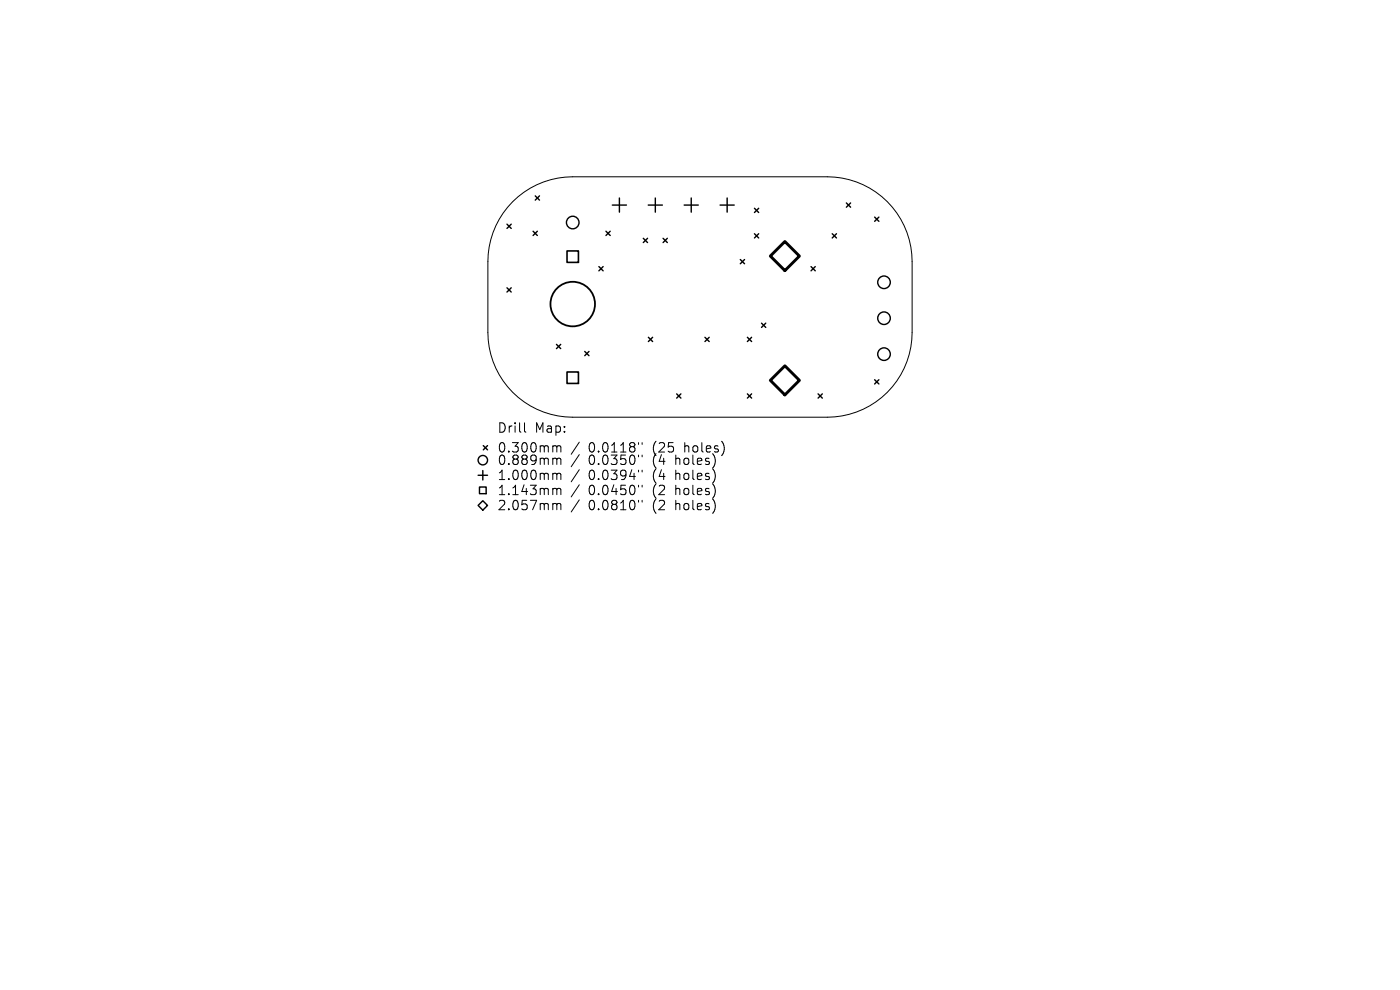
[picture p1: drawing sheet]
<svg xmlns="http://www.w3.org/2000/svg" width="297mm" height="210mm" viewBox="0 0 297 210" stroke-linecap="round" stroke-linejoin="round" font-family="sans-serif">
<defs><g id="words">
<g font-size="2.8">
<text x="105.4" y="92.1">Drill</text>
<text x="113.4" y="92.1">Map:</text>
<text x="105.4" y="96.3">0.300mm</text>
<text x="105.4" y="98.9">0.889mm</text>
<text x="124.9" y="96.3">0.0118&quot;</text>
<text x="124.9" y="98.9">0.0350&quot;</text>
<text x="138.6" y="96.3">(25</text>
<text x="138.6" y="98.9">(4</text>
<text x="143.6" y="98.9">holes)</text>
<text x="145.5" y="96.3">holes)</text>
<text x="105.4" y="102.1">1.000mm</text>
<text x="105.4" y="105.3">1.143mm</text>
<text x="124.9" y="102.1">0.0394&quot;</text>
<text x="124.9" y="105.3">0.0450&quot;</text>
<text x="138.6" y="102.1">(4</text>
<text x="138.6" y="105.3">(2</text>
<text x="143.6" y="102.1">holes)</text>
<text x="143.6" y="105.3">holes)</text>
<text x="105.4" y="108.5">2.057mm</text>
<text x="124.9" y="108.5">0.0810&quot;</text>
<text x="138.6" y="108.5">(2</text>
<text x="143.6" y="108.5">holes)</text>
</g>
</g></defs>
<g fill="none" stroke="#000" stroke-width=".21">
<path d="M108.8 42.8a18 18 0 0 1 12.7-5.3h54a18 18 0 0 1 18 18v15a18 18 0 0 1-18 18h-54a18 18 0 0 1-18-18v-15a18 18 0 0 1 5.3-12.7zM111.3 89.7v1.7l.3 .3M117.6 94.6h.2l.3 .2M117.6 97.2h.2l.3 .3M118.1 94.8l.3-.2 .5 .1 .1 1.2M118.1 94.8v1.1M118.1 97.5v1M118.1 97.5l.3-.3 .5 .1 .1 1.2M122.9 93.8l-1.7 2.6M122.9 96.4l-1.7 2.6M122.9 99.6l-1.7 2.6M135.5 93.9v.4"/>
<path d="M135.5 96.5v.4M135.5 99.7v.4M136.2 93.9v.4M136.2 96.5v.4M136.2 99.7v.4M117.6 100.4h.2l.3 .3M117.6 103.6h.2l.3 .3M117.6 106.8l.4 .1 .1 .2M118.1 100.7v1M118.1 103.9v1M118.1 107.1v1M118.1 100.7l.3-.3 .5 .1 .1 1.2"/>
<path d="M118.1 103.9l.3-.3 .5 .1 .1 1.2M118.1 107.1l.3-.3 .5 .1 .1 1.2M122.9 102.8l-1.7 2.6M122.9 106l-1.7 2.6M135.5 102.9v.4M135.5 106.1v.4M136.2 102.9v.4M136.2 106.1v.4"/>
</g>
<circle cx="121.5" cy="64.5" r="4.7" fill="none" stroke="#000" stroke-width=".38"/>
<g fill="none" stroke="#000" stroke-width=".3">
<path d="M107.6 47.6l.9 .9M108.5 47.6l-.9 .9M113.1 49.1l.9 .9M113.6 41.6l.9 .9M114 49.1l-.9 .9M114.5 41.6l-.9 .9M127.1 56.6l.9 .9M128 56.6l-.9 .9M128.6 49.1l.9 .9M129.5 49.1l-.9 .9M129.9 43.5h3M131.4 42v3"/>
<path d="M136.5 50.6l.9 .9M137.4 50.6l-.9 .9M137.5 43.5h3M139 42v3M140.7 50.6l.9 .9M141.6 50.6l-.9 .9M145.1 43.5h3M146.6 42v3M152.8 43.5h3M154.3 42v3M157.1 55.1l.9 .9M158 55.1l-.9 .9"/>
<path d="M160.1 44.2l.9 .9M160.1 49.6l.9 .9M161 44.2l-.9 .9M161 49.6l-.9 .9M172.1 56.6l.9 .9M173 56.6l-.9 .9M176.6 49.6l.9 .9M177.5 49.6l-.9 .9M179.6 43.1l.9 .9M180.5 43.1l-.9 .9M185.6 46.1l.9 .9M186.5 46.1l-.9 .9"/>
<path d="M107.6 61.1l.9 .9M108.5 61.1l-.9 .9M118.1 73.1l.9 .9M119 73.1l-.9 .9M124.1 74.6l.9 .9M125 74.6l-.9 .9M137.6 71.6l.9 .9M138.5 71.6l-.9 .9M149.6 71.6l.9 .9M150.5 71.6l-.9 .9M158.6 71.6l.9 .9M159.5 71.6l-.9 .9"/>
<path d="M161.6 68.6l.9 .9M162.5 68.6l-.9 .9M102.4 99.8v2M102.5 94.5l.9 .9M103.4 94.5l-.9 .9M143.6 83.6l.9 .9M144.5 83.6l-.9 .9M158.6 83.6l.9 .9M159.5 83.6l-.9 .9M173.6 83.6l.9 .9M174.5 83.6l-.9 .9M185.6 80.6l.9 .9"/>
<path d="M186.5 80.6l-.9 .9M101.4 107.2l1-1 1 1-1 1zM101.4 100.8h2M101.7 103.3h1.4v1.4h-1.4z"/>
<circle cx="121.5" cy="47.2" r="1.33"/>
<circle cx="187.5" cy="59.9" r="1.33"/>
<circle cx="187.5" cy="75.1" r="1.33"/>
<circle cx="187.5" cy="67.5" r="1.33"/>
<circle cx="102.4" cy="97.6" r="1"/>
</g>
<path d="M120.3 53.2h2.4v2.5h-2.4zM120.3 78.9h2.4v2.4h-2.4z" fill="none" stroke="#000" stroke-width=".34"/>
<path d="M166.5 51.2l3.1 3.1-3.1 3.1-3.1-3.1zM166.5 77.6l3.1 3.1-3.1 3.1-3.1-3.1z" fill="none" stroke="#000" stroke-width=".62"/>
<use href="#words"/>
</svg>
